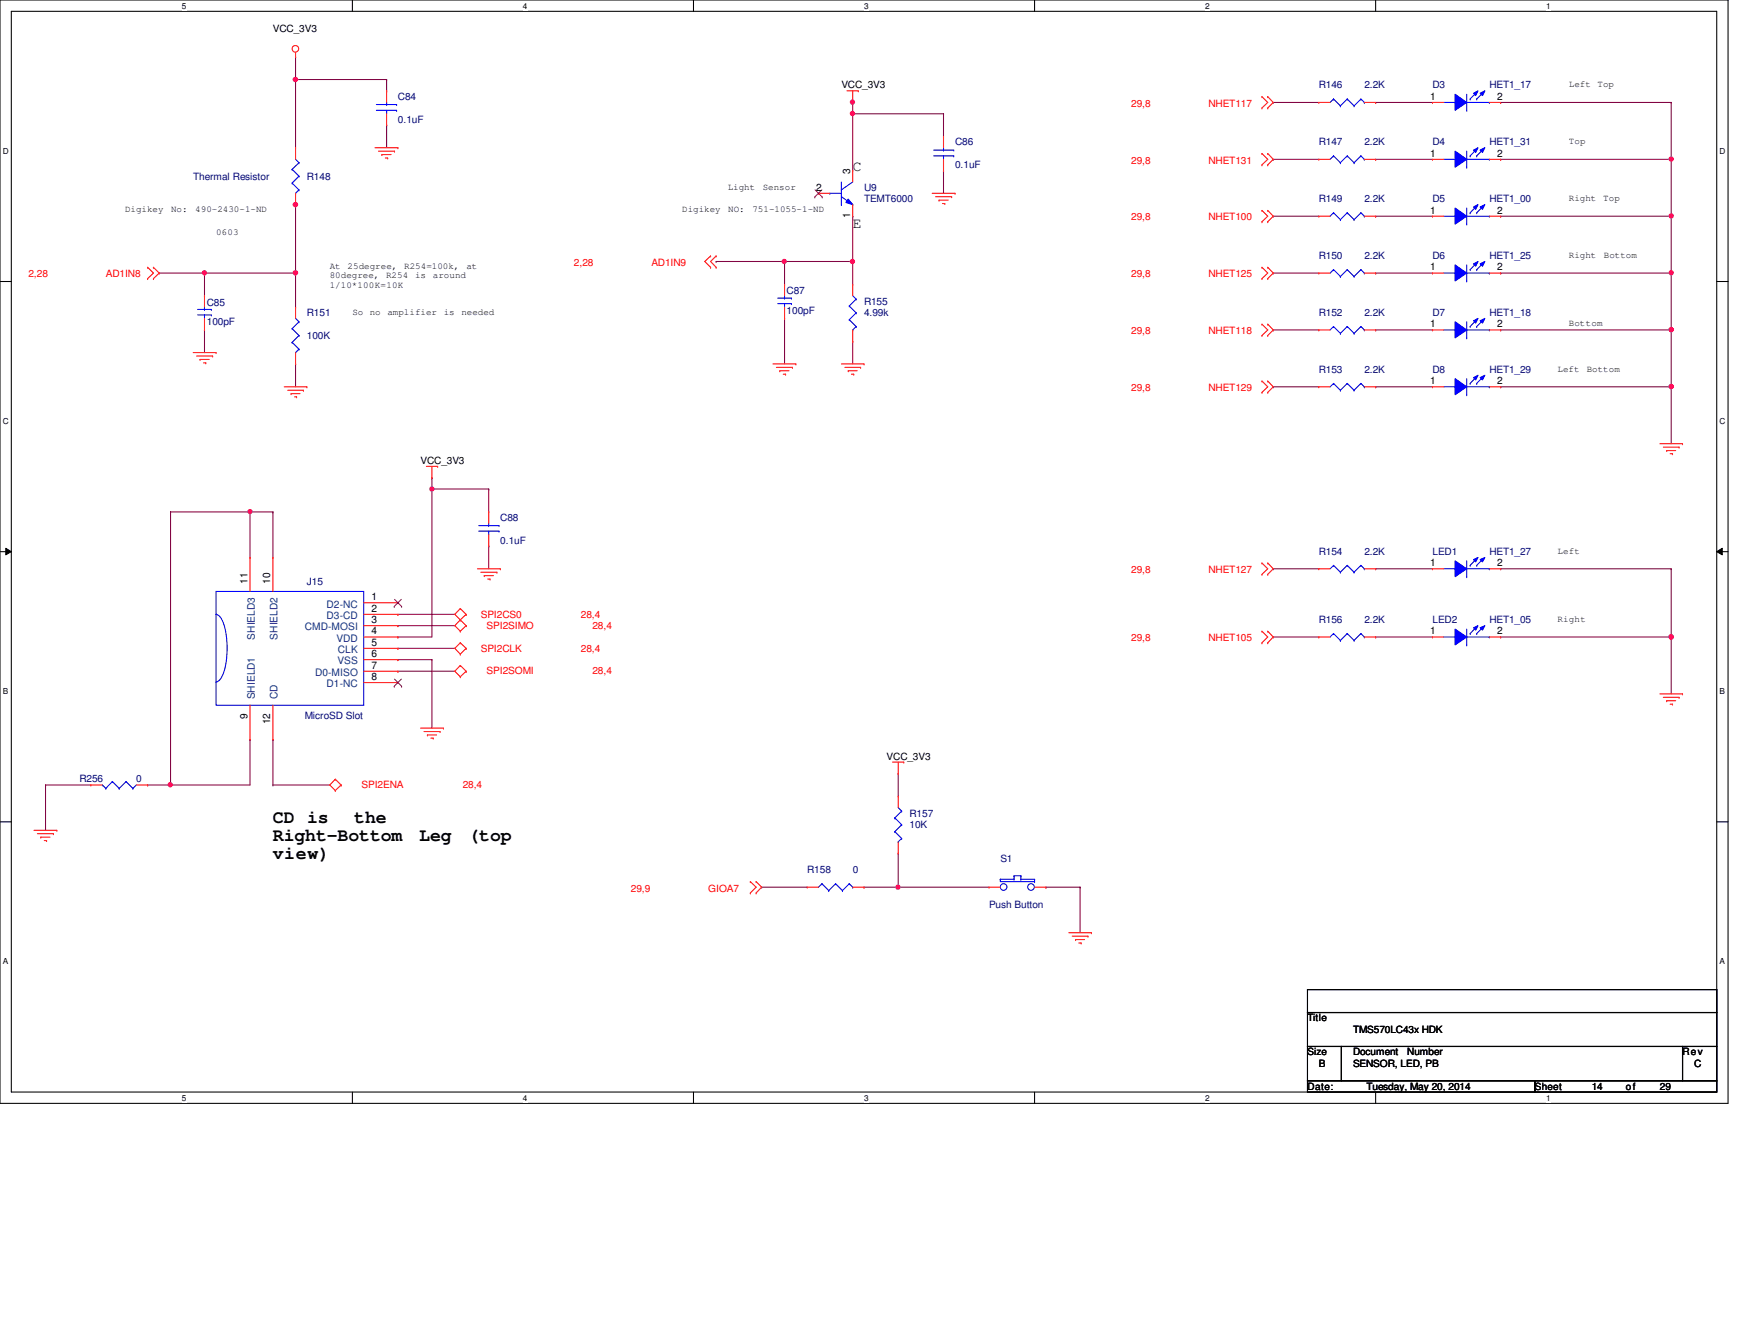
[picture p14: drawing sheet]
<svg xmlns="http://www.w3.org/2000/svg" width="279mm" height="216mm" viewBox="0 0 279 216" stroke-linecap="round" stroke-linejoin="round" font-family="sans-serif">
<defs><g id="words">
<g font-size="2.9">
<text x="43.9" y="132.2">CD is</text>
<text x="43.9" y="135.2">Right-Bottom</text>
<text x="57" y="132.2">the</text>
<text x="67.4" y="135.2">Leg</text>
<text x="75.4" y="135.2">(top</text>
<text x="43.9" y="138.1">view)</text>
</g>
<g font-size="2.4">
<text x="137.2" y="27.5">C</text>
<text x="137.2" y="36.7">E</text>
</g>
<g font-size="1.7">
<text x="230" y="16">1</text>
<text x="240.8" y="16">2</text>
<text x="136.7" y="28" transform="rotate(-90 136.7 28)">3</text>
<text x="230" y="25.2">1</text>
<text x="240.8" y="25.2">2</text>
<text x="131.3" y="30.6">2</text>
<text x="136.7" y="35.1" transform="rotate(-90 136.7 35.1)">1</text>
<text x="230" y="34.3">1</text>
<text x="240.8" y="34.3">2</text>
<text x="230" y="43.5">1</text>
<text x="240.8" y="43.5">2</text>
<text x="230" y="52.6">1</text>
<text x="240.8" y="52.6">2</text>
<text x="230" y="61.8">1</text>
<text x="240.8" y="61.8">2</text>
<text x="39.8" y="93.8" transform="rotate(-90 39.8 93.8)">11</text>
<text x="43.5" y="93.8" transform="rotate(-90 43.5 93.8)">10</text>
<text x="230" y="91">1</text>
<text x="240.8" y="91">2</text>
<text x="59.8" y="96.5">1</text>
<text x="59.8" y="98.3">2</text>
<text x="59.8" y="100.2">3</text>
<text x="59.8" y="102">4</text>
<text x="230" y="102">1</text>
<text x="240.8" y="102">2</text>
<text x="59.8" y="103.8">5</text>
<text x="59.8" y="105.6">6</text>
<text x="59.8" y="107.5">7</text>
<text x="59.8" y="109.3">8</text>
<text x="39.8" y="115.5" transform="rotate(-90 39.8 115.5)">9</text>
<text x="43.5" y="116.4" transform="rotate(-90 43.5 116.4)">12</text>
</g>
<g font-size="1.7" fill="#004080">
<text x="49" y="101.3">CMD-MOSI</text>
<text x="52.5" y="97.7">D2-NC</text>
<text x="52.5" y="99.5">D3-CD</text>
<text x="41" y="102.8" transform="rotate(-90 41 102.8)">SHIELD3</text>
<text x="44.7" y="102.8" transform="rotate(-90 44.7 102.8)">SHIELD2</text>
<text x="54.1" y="103.2">VDD</text>
<text x="54.3" y="106.8">VSS</text>
<text x="54.4" y="105">CLK</text>
<text x="41" y="112.4" transform="rotate(-90 41 112.4)">SHIELD1</text>
<text x="44.7" y="112.4" transform="rotate(-90 44.7 112.4)">CD</text>
<text x="50.7" y="108.7">D0-MISO</text>
<text x="52.5" y="110.5">D1-NC</text>
</g>
<g font-size="1.6">
<text x="43.9" y="5.1">VCC_3V3</text>
<text x="135.3" y="14.2">VCC_3V3</text>
<text x="67.6" y="74.6">VCC_3V3</text>
<text x="142.6" y="122.1">VCC_3V3</text>
<text x="210.3" y="164.2">Title</text>
<text x="217.6" y="166">TMS570LC43x HDK</text>
<text x="210.3" y="169.7">Size</text>
<text x="212.1" y="171.5">B</text>
<text x="217.6" y="169.7">Document</text>
<text x="217.6" y="171.5">SENSOR, LED, PB</text>
<text x="226.4" y="169.7">Number</text>
<text x="270.6" y="169.7">Rev</text>
<text x="272.5" y="171.5">C</text>
<text x="210.3" y="175.2">Date:</text>
<text x="219.8" y="175.2">Tuesday, May 20, 2014</text>
<text x="246.9" y="175.2">Sheet</text>
<text x="256" y="175.2">14</text>
<text x="261.5" y="175.2">of</text>
<text x="267" y="175.2">29</text>
</g>
<g font-size="1.6" fill="#000080">
<text x="64" y="16">C84</text>
<text x="212.1" y="14.2">R146</text>
<text x="219.5" y="14.2">2.2K</text>
<text x="230.4" y="14.2">D3</text>
<text x="239.6" y="14.2">HET1_17</text>
<text x="64" y="19.7">0.1uF</text>
<text x="153.6" y="23.4">C86</text>
<text x="212.1" y="23.4">R147</text>
<text x="219.5" y="23.4">2.2K</text>
<text x="230.4" y="23.4">D4</text>
<text x="239.6" y="23.4">HET1_31</text>
<text x="31.1" y="28.9">Thermal Resistor</text>
<text x="49.4" y="28.9">R148</text>
<text x="153.6" y="27.1">0.1uF</text>
<text x="139" y="30.7">U9</text>
<text x="139" y="32.5">TEMT6000</text>
<text x="212.1" y="32.5">R149</text>
<text x="219.5" y="32.5">2.2K</text>
<text x="230.4" y="32.5">D5</text>
<text x="239.6" y="32.5">HET1_00</text>
<text x="212.1" y="41.7">R150</text>
<text x="219.5" y="41.7">2.2K</text>
<text x="230.4" y="41.7">D6</text>
<text x="239.6" y="41.7">HET1_25</text>
<text x="126.5" y="47.3">C87</text>
<text x="33.3" y="49.1">C85</text>
<text x="33.3" y="52.3">100pF</text>
<text x="49.4" y="50.8">R151</text>
<text x="126.5" y="50.5">100pF</text>
<text x="139" y="49">R155</text>
<text x="139" y="50.8">4.99k</text>
<text x="212.1" y="50.8">R152</text>
<text x="219.5" y="50.8">2.2K</text>
<text x="230.4" y="50.8">D7</text>
<text x="239.6" y="50.8">HET1_18</text>
<text x="49.4" y="54.5">100K</text>
<text x="212.1" y="59.9">R153</text>
<text x="219.5" y="59.9">2.2K</text>
<text x="230.4" y="59.9">D8</text>
<text x="239.6" y="59.9">HET1_29</text>
<text x="80.5" y="83.7">C88</text>
<text x="80.5" y="87.4">0.1uF</text>
<text x="212.1" y="89.2">R154</text>
<text x="219.5" y="89.2">2.2K</text>
<text x="230.4" y="89.2">LED1</text>
<text x="239.6" y="89.2">HET1_27</text>
<text x="49.4" y="94">J15</text>
<text x="212.1" y="100.2">R156</text>
<text x="219.5" y="100.2">2.2K</text>
<text x="230.4" y="100.2">LED2</text>
<text x="239.6" y="100.2">HET1_05</text>
<text x="49" y="115.5">MicroSD Slot</text>
<text x="12.8" y="125.8">R256</text>
<text x="21.9" y="125.8">0</text>
<text x="146.3" y="131.3">R157</text>
<text x="146.3" y="133.1">10K</text>
<text x="129.8" y="140.4">R158</text>
<text x="137.2" y="140.4">0</text>
<text x="160.9" y="138.6">S1</text>
<text x="159.1" y="145.9">Push Button</text>
</g>
<g font-size="1.6" fill="#f00">
<text x="181.9" y="17.1">29,8</text>
<text x="194.4" y="17.1">NHET117</text>
<text x="181.9" y="26.3">29,8</text>
<text x="194.4" y="26.3">NHET131</text>
<text x="181.9" y="35.4">29,8</text>
<text x="194.4" y="35.4">NHET100</text>
<text x="4.6" y="44.6">2,28</text>
<text x="17" y="44.6">AD1IN8</text>
<text x="92.3" y="42.8">2,28</text>
<text x="104.8" y="42.8">AD1IN9</text>
<text x="181.9" y="44.6">29,8</text>
<text x="194.4" y="44.6">NHET125</text>
<text x="181.9" y="53.7">29,8</text>
<text x="194.4" y="53.7">NHET118</text>
<text x="181.9" y="62.9">29,8</text>
<text x="194.4" y="62.9">NHET129</text>
<text x="181.9" y="92.2">29,8</text>
<text x="194.4" y="92.2">NHET127</text>
<text x="77.3" y="99.3">SPI2CS0</text>
<text x="78.3" y="101.1">SPI2SIMO</text>
<text x="93.4" y="99.3">28,4</text>
<text x="95.3" y="101.1">28,4</text>
<text x="77.3" y="104.8">SPI2CLK</text>
<text x="93.4" y="104.8">28,4</text>
<text x="181.9" y="103.1">29,8</text>
<text x="194.4" y="103.1">NHET105</text>
<text x="78.3" y="108.4">SPI2SOMI</text>
<text x="95.3" y="108.4">28,4</text>
<text x="58.2" y="126.7">SPI2ENA</text>
<text x="74.4" y="126.7">28,4</text>
<text x="101.5" y="143.3">29,9</text>
<text x="113.9" y="143.3">GIOA7</text>
</g>
<g font-size="1.5">
<text x="252.3" y="14">Left</text>
<text x="257" y="14">Top</text>
<text x="252.3" y="23.2">Top</text>
<text x="20.1" y="34.1">Digikey</text>
<text x="27.5" y="34.1">No:</text>
<text x="31.4" y="34.1">490-2430-1-ND</text>
<text x="109.7" y="34.1">Digikey</text>
<text x="117.1" y="30.5">Light</text>
<text x="117.1" y="34.1">NO:</text>
<text x="121" y="34.1">751-1055-1-ND</text>
<text x="122.7" y="30.5">Sensor</text>
<text x="252.3" y="32.3">Right</text>
<text x="257.9" y="32.3">Top</text>
<text x="34.8" y="37.8">0603</text>
<text x="252.3" y="41.4">Right</text>
<text x="258" y="41.4">Bottom</text>
<text x="53" y="43.3">At</text>
<text x="53" y="44.7">80degree,</text>
<text x="53" y="46.2">1/10*100K=10K</text>
<text x="55.9" y="43.3">25degree,</text>
<text x="62.1" y="44.7">R254</text>
<text x="65" y="43.3">R254=100k,</text>
<text x="66.8" y="44.7">is</text>
<text x="69.6" y="44.7">around</text>
<text x="75" y="43.3">at</text>
<text x="56.7" y="50.6">So no</text>
<text x="62.3" y="50.6">amplifier</text>
<text x="71.4" y="50.6">is</text>
<text x="74.2" y="50.6">needed</text>
<text x="252.3" y="52.4">Bottom</text>
<text x="250.5" y="59.7">Left</text>
<text x="255.2" y="59.7">Bottom</text>
<text x="250.5" y="89">Left</text>
<text x="250.5" y="100">Right</text>
</g>
<g font-size="1.3">
<text x="29.3" y="1.4">5</text>
<text x="84.1" y="1.4">4</text>
<text x="139" y="1.4">3</text>
<text x="193.8" y="1.4">2</text>
<text x="248.7" y="1.4">1</text>
<text x=".5" y="24.7">D</text>
<text x="276.6" y="24.7">D</text>
<text x=".5" y="68.2">C</text>
<text x="276.6" y="68.2">C</text>
<text x=".5" y="111.6">B</text>
<text x="276.6" y="111.6">B</text>
<text x=".5" y="155">A</text>
<text x="276.6" y="155">A</text>
<text x="29.3" y="177">5</text>
<text x="84.1" y="177">4</text>
<text x="139" y="177">3</text>
<text x="193.8" y="177">2</text>
<text x="248.7" y="177">1</text>
</g>
</g></defs>
<path d="M0 0h278v177.4h-278zM1.8 1.8h274.3v173.8h-274.3z" fill="none" stroke="#000" stroke-width=".17"/>
<g fill="#fff">
<path d="M29.3 .2h.7v1.5h-.7z"/>
<path d="M29.3 175.8h.7v1.4h-.7z"/>
</g>
<path d="M56.7 0v1.8M56.7 175.6v1.8" fill="none" stroke="#000" stroke-width=".17"/>
<g fill="#fff">
<path d="M84.1 .2h.7v1.5h-.7z"/>
<path d="M84.1 175.8h.7v1.4h-.7z"/>
</g>
<path d="M111.5 0v1.8M111.5 175.6v1.8" fill="none" stroke="#000" stroke-width=".17"/>
<g fill="#fff">
<path d="M139 .2h.7v1.5h-.7z"/>
<path d="M139 175.8h.7v1.4h-.7z"/>
</g>
<path d="M166.4 0v1.8M166.4 175.6v1.8" fill="none" stroke="#000" stroke-width=".17"/>
<g fill="#fff">
<path d="M193.8 .2h.8v1.5h-.8z"/>
<path d="M193.8 175.8h.8v1.4h-.8z"/>
</g>
<path d="M221.3 0v1.8M221.3 175.6v1.8" fill="none" stroke="#000" stroke-width=".17"/>
<g fill="#fff">
<path d="M248.7 .2h.7v1.5h-.7z"/>
<path d="M248.7 175.8h.7v1.4h-.7z"/>
<path d="M.5 23.5h.9v1.5h-.9z"/>
<path d="M276.6 23.5h.9v1.5h-.9z"/>
<path d="M.5 67h.9v1.5h-.9z"/>
<path d="M276.6 67h.9v1.5h-.9z"/>
</g>
<path d="M0 45.3h1.8M276.1 45.3h1.9" fill="none" stroke="#000" stroke-width=".17"/>
<g fill="#fff">
<path d="M.5 110.4h.8v1.5h-.8z"/>
<path d="M276.6 110.4h.9v1.5h-.9z"/>
</g>
<path d="M0 88.7h1.8M276.1 88.7h1.9" fill="none" stroke="#000" stroke-width=".17"/>
<path d="M.9 88.1l.9 .6-.9 .5zM276.1 88.7l.9-.6v1.1z" fill="#000"/>
<path d="M.9 88.1l.9 .6-.9 .5zM276.1 88.7l.9-.6v1.1z" fill="none" stroke="#000" stroke-width=".16"/>
<g fill="#fff">
<path d="M.5 153.8h.8v1.5h-.8z"/>
<path d="M276.6 153.8h.8v1.5h-.8z"/>
</g>
<path d="M0 132.1h1.8M276.1 132.1h1.9" fill="none" stroke="#000" stroke-width=".17"/>
<path d="M241.4 34.8h.1M241.4 34.8h27.4M241.4 53h.1M241.4 43.9h.1M241.4 53h27.4M241.4 43.9h27.4M268.8 53h.1M268.8 53v9.2h-27.4M241.4 62.2h.1" fill="none" stroke="#800040" stroke-width=".17"/>
<circle cx="268.8" cy="62.1" r=".34" fill="#f0f"/>
<circle cx="268.8" cy="62.1" r=".34" fill="none" stroke="#f0f" stroke-width=".17"/>
<circle cx="268.8" cy="53" r=".34" fill="#f0f"/>
<circle cx="268.8" cy="53" r=".34" fill="none" stroke="#f0f" stroke-width=".17"/>
<path d="M241.4 25.6h.1M241.4 25.6h27.4M268.8 43.9h.1M268.8 43.9v9.1" fill="none" stroke="#800040" stroke-width=".17"/>
<circle cx="268.8" cy="53" r=".34" fill="#f0f"/>
<circle cx="268.8" cy="53" r=".34" fill="none" stroke="#f0f" stroke-width=".17"/>
<circle cx="268.8" cy="43.9" r=".34" fill="#f0f"/>
<circle cx="268.8" cy="43.9" r=".34" fill="none" stroke="#f0f" stroke-width=".17"/>
<path d="M241.4 16.5h.1M241.4 16.5h27.4M268.8 25.6h.1M268.8 25.6v9.2" fill="none" stroke="#800040" stroke-width=".17"/>
<circle cx="268.8" cy="25.6" r=".34" fill="#f0f"/>
<circle cx="268.8" cy="25.6" r=".34" fill="none" stroke="#f0f" stroke-width=".17"/>
<g fill="none" stroke="#800040" stroke-width=".17">
<path d="M204.8 16.5h.1M204.8 16.5h7.3M268.8 16.5h.1M268.8 16.5v9.1M204.8 25.6h.1M204.8 34.8h.1M204.8 25.6h7.3M204.8 34.8h7.3M32.9 43.9h.1M32.9 43.9h14.6M115.2 42h.1M115.2 42h22"/>
<path d="M126.2 51.2h.1M126.2 42h.1M126.2 51.2v7.3M137.2 42h.1M137.2 54.9h.1M137.2 42v3.7M137.2 54.9v3.6M204.8 53h.1M204.8 43.9h.1M204.8 53h7.3M204.8 43.9h7.3M204.8 62.2h.1"/>
<path d="M204.8 62.2h7.3M144.5 137.2h.1M144.5 137.2v5.4M122.5 142.6h.1M122.5 142.6h7.3M173.7 142.6h.1M173.7 142.6v7.3"/>
</g>
<circle cx="137.1" cy="42" r=".34" fill="#f0f"/>
<circle cx="137.1" cy="42" r=".34" fill="none" stroke="#f0f" stroke-width=".17"/>
<circle cx="126.1" cy="42" r=".34" fill="#f0f"/>
<circle cx="126.1" cy="42" r=".34" fill="none" stroke="#f0f" stroke-width=".17"/>
<path d="M137.2 18.3h.1M137.2 18.3v9.1M32.9 53h.1M32.9 43.9h.1M32.9 43.9v3.6M32.9 53v3.7M126.2 42h.1M126.2 42v3.7" fill="none" stroke="#800040" stroke-width=".17"/>
<circle cx="32.9" cy="43.9" r=".34" fill="#f0f"/>
<circle cx="32.9" cy="43.9" r=".34" fill="none" stroke="#f0f" stroke-width=".17"/>
<path d="M47.5 9.1h.1M47.5 12.8h.1M47.5 9.1v3.7M47.5 12.8h14.7" fill="none" stroke="#800040" stroke-width=".17"/>
<circle cx="47.5" cy="12.8" r=".36" fill="#f0f"/>
<circle cx="47.5" cy="12.8" r=".36" fill="none" stroke="#f0f" stroke-width=".17"/>
<path d="M137.2 18.3h.1M137.2 18.3h14.6" fill="none" stroke="#800040" stroke-width=".17"/>
<circle cx="137.1" cy="18.2" r=".34" fill="#f0f"/>
<circle cx="137.1" cy="18.2" r=".34" fill="none" stroke="#f0f" stroke-width=".17"/>
<path d="M47.5 58.5h.1M47.5 58.5v3.7M268.8 62.2h.1M268.8 62.2v9.1M144.5 124.3h.1M144.5 124.3v3.7M139 142.6h.1M139 142.6h5.5" fill="none" stroke="#800040" stroke-width=".17"/>
<circle cx="268.8" cy="62.1" r=".34" fill="#f0f"/>
<circle cx="268.8" cy="62.1" r=".34" fill="none" stroke="#f0f" stroke-width=".17"/>
<path d="M144.5 142.6h.1M144.5 142.6h14.6M168.2 142.6h.1M168.2 142.6h5.5" fill="none" stroke="#800040" stroke-width=".17"/>
<circle cx="144.4" cy="142.6" r=".34" fill="#f0f"/>
<circle cx="144.4" cy="142.6" r=".34" fill="none" stroke="#f0f" stroke-width=".17"/>
<g fill="none" stroke="#800040" stroke-width=".17">
<path d="M62.2 12.8h.1M62.2 12.8v1.8M151.8 18.3h.1M151.8 18.3v3.6M221.3 16.5h.1M221.3 16.5h9.1M62.2 20.1h.1M62.2 20.1v3.6M151.8 27.4h.1M151.8 27.4v3.7M221.3 34.8h.1M221.3 25.6h.1"/>
<path d="M221.3 34.8h9.1M221.3 25.6h9.1M268.8 34.8h.1M268.8 34.8v9.1M221.3 53h.1M221.3 43.9h.1M221.3 53h9.1M221.3 43.9h9.1M221.3 62.2h.1M221.3 62.2h9.1"/>
</g>
<circle cx="268.8" cy="34.7" r=".34" fill="#f0f"/>
<circle cx="268.8" cy="34.7" r=".34" fill="none" stroke="#f0f" stroke-width=".17"/>
<path d="M47.5 12.8h.1M47.5 12.8v10.9M47.5 43.9h.1M47.5 43.9v5.5" fill="none" stroke="#800040" stroke-width=".17"/>
<circle cx="47.5" cy="43.9" r=".36" fill="#f0f"/>
<circle cx="47.5" cy="43.9" r=".36" fill="none" stroke="#f0f" stroke-width=".17"/>
<path d="M47.5 32.9h.1M47.5 32.9v11M25.6 43.9h.1M25.6 43.9h7.3" fill="none" stroke="#800040" stroke-width=".17"/>
<circle cx="47.5" cy="32.9" r=".36" fill="#f0f"/>
<circle cx="47.5" cy="32.9" r=".36" fill="none" stroke="#f0f" stroke-width=".17"/>
<path d="M137.2 16.5h.1M137.2 16.5v1.8M137.2 34.8h.1M137.2 34.8v7.2" fill="none" stroke="#800040" stroke-width=".17"/>
<circle cx="137.1" cy="16.4" r=".34" fill="#f0f"/>
<circle cx="137.1" cy="16.4" r=".34" fill="none" stroke="#f0f" stroke-width=".17"/>
<g fill="none" stroke="#800040" stroke-width=".17">
<path d="M27.4 82.3h.1M27.4 82.3v43.9M40.2 82.3h.1M40.2 82.3h3.7M43.9 82.3h.1M43.9 82.3v7.3M40.2 118.9h.1M40.2 118.9v7.3h-12.8M43.9 118.9h.1M43.9 118.9v7.3M7.3 126.2h.1M7.3 126.2v7.3"/>
<path d="M7.3 126.2h7.3M27.4 126.2h.1"/>
</g>
<circle cx="27.4" cy="126.1" r=".34" fill="#f0f"/>
<circle cx="27.4" cy="126.1" r=".34" fill="none" stroke="#f0f" stroke-width=".17"/>
<path d="M40.2 82.3h.1M40.2 82.3v7.3" fill="none" stroke="#800040" stroke-width=".17"/>
<circle cx="40.2" cy="82.2" r=".34" fill="#f0f"/>
<circle cx="40.2" cy="82.2" r=".34" fill="none" stroke="#f0f" stroke-width=".17"/>
<g fill="none" stroke="#800040" stroke-width=".17">
<path d="M69.5 78.6h.1M69.5 78.6v23.8h-5.5M27.4 82.3h.1M27.4 82.3h12.8M64 98.8h.1M64 98.8h9.2M64 100.6h.1M64 104.2h.1M64 107.9h.1M64 106h.1M64 102.4h.1M64 100.6h9.2"/>
<path d="M64 104.2h9.2M64 107.9h9.2M64 106h5.5M69.5 106h.1M69.5 106v11.1"/>
</g>
<circle cx="69.5" cy="78.6" r=".34" fill="#f0f"/>
<circle cx="69.5" cy="78.6" r=".34" fill="none" stroke="#f0f" stroke-width=".17"/>
<g fill="none" stroke="#800040" stroke-width=".17">
<path d="M69.5 78.6h.1M69.5 76.8h.1M69.5 78.6h9.1M69.5 76.8v1.8M78.6 78.6h.1M78.6 78.6v3.7M78.6 87.8h.1M78.6 87.8v3.6M204.8 91.4h.1M204.8 91.4h7.3M221.3 91.4h.1M221.3 91.4h9.1"/>
<path d="M241.4 91.4h.1M241.4 91.4h27.4M268.8 91.4h.1M268.8 91.4v11h-27.4M241.4 102.4h.1M23.7 126.2h.1M23.7 126.2h3.7M43.9 126.2h.1M43.9 126.2h9.1"/>
</g>
<circle cx="268.8" cy="102.4" r=".35" fill="#f0f"/>
<circle cx="268.8" cy="102.4" r=".35" fill="none" stroke="#f0f" stroke-width=".17"/>
<path d="M204.8 102.4h.1M204.8 102.4h7.3M268.8 102.4h.1M268.8 102.4v9.1" fill="none" stroke="#800040" stroke-width=".17"/>
<circle cx="268.8" cy="102.4" r=".35" fill="#f0f"/>
<circle cx="268.8" cy="102.4" r=".35" fill="none" stroke="#f0f" stroke-width=".17"/>
<path d="M221.3 102.4h.1M221.3 102.4h9.1" fill="none" stroke="#800040" stroke-width=".17"/>
<g fill="none" stroke="#f00" stroke-width=".17">
<path d="M47.5 9.1h.1M47.5 8.4v.7M136.2 14.6h1.8M137.2 16.5h.1M137.2 14.6v1.9M138 14.6h.1M203 15.5h.1M203 17.4h.1M203 15.5l.9 1-.9 .9M203.9 15.5h.1M203.9 17.4h.1M203.9 15.5l.9 1-.9 .9"/>
<path d="M60.3 23.7h3.7M60.9 24.3h2.6M61.4 24.8h.1M61.4 24.8h1.5M62 25.4h.4M62.4 25.4h.1M63.5 24.3h.1M64 23.7h.1M149.9 31.1h3.7M150.5 31.6h2.6M151 32.2h.1M151 32.2h1.5"/>
<path d="M151.6 32.7h.4M152 32.7h.1M153.1 31.6h.1M153.6 31.1h.1M203 24.7h.1M203 26.5h.1M203 33.8h.1M203 35.6h.1M203 24.7l.9 .9-.9 .9M203 33.8l.9 1-.9 .8M203.9 24.7h.1M203.9 26.5h.1"/>
<path d="M203.9 33.8h.1M203.9 35.6h.1M203.9 24.7l.9 .9-.9 .9M203.9 33.8l.9 1-.9 .8M23.7 43h.1M23.7 44.8h.1M23.7 43l1 .9-1 .9M24.7 43h.1M24.7 44.8h.1M24.7 43l.9 .9-.9 .9M31.1 56.7h3.7M31.6 57.2h2.6"/>
<path d="M32.2 57.8h.1M32.2 57.8h1.5M32.7 58.3h.4M33.1 58.3h.1M34.2 57.2h.1M34.8 56.7h.1M114.3 41.1h.1M114.3 43h.1M114.3 41.1l-.9 .9 .9 1M115.2 41.1h.1M115.2 43h.1M115.2 41.1l-.9 .9 .9 1"/>
<path d="M124.3 58.5h3.7M124.9 59.1h2.6M125.4 59.6h.1M125.4 59.6h1.5M127.5 59.1h.1M128 58.5h.1M135.3 58.5h3.7M135.9 59.1h2.5M136.4 59.6h.1M136.4 59.6h1.5M138.4 59.1h.1M139 58.5h.1"/>
<path d="M203 52.1h.1M203 53.9h.1M203 43h.1M203 44.8h.1M203 52.1l.9 .9-.9 .9M203 43l.9 .9-.9 .9M203.9 52.1h.1M203.9 53.9h.1M203.9 43h.1M203.9 44.8h.1M203.9 52.1l.9 .9-.9 .9M203.9 43l.9 .9-.9 .9"/>
<path d="M45.7 62.2h3.7M46.3 62.7h2.5M46.8 63.3h.1M46.8 63.3h1.5M47.4 63.8h.3M47.7 63.8h.1M48.8 62.7h.1M49.4 62.2h.1M68.6 75h1.8M69.5 76.8h.1M69.5 75v1.8M70.4 75h.1"/>
<path d="M126 60.2h.4M126.4 60.2h.1M136.9 60.2h.4M137.3 60.2h.1M203 61.3h.1M203 63.1h.1M203 61.3l.9 .9-.9 .9M203.9 61.3h.1M203.9 63.1h.1M203.9 61.3l.9 .9-.9 .9M267 71.3h3.6M267.5 71.9h2.6"/>
<path d="M268.1 72.4h.1M268.1 72.4h1.4M268.6 72.9h.4M269 72.9h.1M270.1 71.9h.1M270.6 71.3h.1M74 99.7h.1M74 97.8h.1M74 99.7l-.8 .9 .8 .9M74 97.8l-.8 1 1.8 1.8M74 97.8l1 1M75 98.8h.1"/>
<path d="M75 98.8l-1 .9M76.8 91.4h3.7M77.3 92h2.6M77.9 92.5h.1M77.9 92.5h1.5M78.4 93.1h.4M78.8 93.1h.1M79.9 92h.1M80.5 91.4h.1M203 90.5h.1M203 92.3h.1M203 90.5l.9 .9-.9 .9"/>
<path d="M203.9 90.5h.1M203.9 92.3h.1M203.9 90.5l.9 .9-.9 .9M67.6 117.1h3.7M68.2 117.6h2.6M68.7 118.2h.1M68.7 118.2h1.5M69.3 118.7h.4M69.7 118.7h.1M70.8 117.6h.1M71.3 117.1h.1M74 101.5h.1"/>
<path d="M74 107h.1M74 108.8h.1M74 103.3h.1M74 105.2h.1M74 107l-.8 .9 .8 .9M74 107l1 .9M74 103.3l-.8 .9 .8 1M74 103.3l1 .9M75 100.6h.1M75 107.9h.1M75 104.2h.1M75 100.6l-1 .9"/>
<path d="M75 107.9l-1 .9M75 104.2l-1 1M203 101.5h.1M203 103.3h.1M203 101.5l.9 .9-.9 .9M203.9 101.5h.1M203.9 103.3h.1M203.9 101.5l.9 .9-.9 .9M267 111.5h3.6M267.5 112.1h2.6M268.1 112.6h.1M268.1 112.6h1.4"/>
<path d="M268.6 113.2h.4M269 113.2h.1M270.1 112.1h.1M270.6 111.5h.1M5.5 133.5h3.6M6 134h2.6M6.6 134.6h.1M6.6 134.6h1.4M7.1 135.1h.4M7.5 135.1h.1M8.6 134h.1M9.1 133.5h.1"/>
<path d="M53.9 125.3h.1M53.9 127.1h.1M53.9 125.3l-.9 .9 .9 .9M53.9 125.3l1 .9M54.9 126.2h.1M54.9 126.2l-1 .9M143.6 122.5h1.8M144.5 124.3h.1M144.5 122.5v1.8M145.4 122.5h.1M120.7 141.7h.1M120.7 143.6h.1"/>
<path d="M120.7 141.7l.9 .9-.9 1M121.6 141.7h.1M121.6 143.6h.1M121.6 141.7l.9 .9-.9 1M171.9 149.9h3.7M172.5 150.5h2.5M173 151h.1M173 151h1.5M173.5 151.6h.4M173.9 151.6h.1M175 150.5h.1M175.6 149.9h.1"/>
<circle cx="47.5" cy="7.8" r=".54"/>
</g>
<path d="M210.3 159.1h65.8v3.7h-65.8zM210.3 162.8h65.8v5.4h-65.8zM210.3 168.2h5.5v5.5h-5.5zM210.3 173.7h36.6v1.9h-36.6zM215.8 168.2h54.8v5.5h-54.8zM246.9 173.7h29.2v1.9h-29.2zM270.6 168.2h5.5v5.5h-5.5z" fill="none" stroke="#000" stroke-width=".17"/>
<path d="M232.2 91.4h1.9M234.1 91.4h.1M235.9 92.7h.1M235.9 90.2v2.5M235.9 91.4h3.7M239.6 91.4h.1" fill="none" stroke="#00f" stroke-width=".17"/>
<path d="M234.1 90.2l1.8 1.2-1.8 1.3z" fill-rule="evenodd" fill="#00f"/>
<path d="M234.1 90.2l1.8 1.2-1.8 1.3z" fill="none" stroke="#00f" stroke-width=".17"/>
<path d="M238.1 90l.7-.4-.3 .7z" fill-rule="evenodd" fill="#00f"/>
<path d="M238.1 90l.7-.4-.3 .7z" fill="none" stroke="#00f" stroke-width=".17"/>
<path d="M237 90l.7-.4-.3 .7z" fill-rule="evenodd" fill="#00f"/>
<g fill="none" stroke="#00f" stroke-width=".17">
<path d="M31.8 50.6h2.2M31.8 49.7h2.2M32.9 49.7h.1M32.9 50.6h.1M32.9 49.4v.3M32.9 50.6v.6M34 50.6h.1M34 49.7h.1M236.5 90.9h.1M237 90l.7-.4-.3 .7zM237.5 90.9h.1M237.5 89.8l-1 1.1"/>
<path d="M238.6 89.8l-1.1 1.1M232.2 102.4h1.9M234.1 102.4h.1M235.9 103.7h.1M235.9 101.1v2.6M235.9 102.4h3.7M239.6 102.4h.1"/>
</g>
<path d="M32.9 47.5h.1M32.9 53h.1M32.9 47.5v1.9M32.9 51.2v1.8M230.4 91.4h.1M230.4 91.4h1.8M239.6 91.4h1.8M241.4 91.4h.1" fill="none" stroke="#f00" stroke-width=".17"/>
<path d="M234.1 101.1l1.8 1.3-1.8 1.3z" fill-rule="evenodd" fill="#00f"/>
<path d="M234.1 101.1l1.8 1.3-1.8 1.3z" fill="none" stroke="#00f" stroke-width=".17"/>
<path d="M238.1 100.9l.7-.3-.3 .7z" fill-rule="evenodd" fill="#00f"/>
<path d="M238.1 100.9l.7-.3-.3 .7z" fill="none" stroke="#00f" stroke-width=".17"/>
<path d="M237 100.9l.7-.3-.3 .7z" fill-rule="evenodd" fill="#00f"/>
<g fill="none" stroke="#00f" stroke-width=".17">
<path d="M214.5 15.9h.1M214.5 15.9l-.5 .6M214.5 15.9l1.1 1.1M215.6 17h.1M216.7 15.9h.1M216.7 15.9l-1.1 1.1M216.7 15.9l1.1 1.1M217.8 17h.1M218.9 15.9h.1M218.9 15.9l-1.1 1.1M218.9 15.9l.6 .6M219.5 16.5h.1"/>
<path d="M133.5 31.1h.1M133.5 31.1h1.8M135.3 30.5h.1M135.3 32.9h.1M135.3 31.6l1.9 1.3M135.3 29.3v3.6M137.2 32.9h.1M137.2 29.3l-1.9 1.2M125.1 48.8h2.2M125.1 47.9h2.2M126.2 47.9h.1M126.2 48.8h.1"/>
<path d="M126.2 47.5v.4M126.2 48.8v.6M127.3 48.8h.1M127.3 47.9h.1M214.5 61.6h.1M214.5 61.6l-.5 .6M214.5 61.6l1.1 1.1M215.6 62.7h.1M216.7 61.6h.1M216.7 61.6l-1.1 1.1M216.7 61.6l1.1 1.1M217.8 62.7h.1"/>
<path d="M218.9 61.6h.1M218.9 61.6l-1.1 1.1M218.9 61.6l.6 .6M219.5 62.2h.1M77 85.4h3.3M77 84.5h3.3M78.6 84.5h.1M78.6 85.4h.1M78.6 84.1v.4M78.6 85.4v.5M80.3 85.4h.1M80.3 84.5h.1"/>
<path d="M236.5 101.9h.1M237 100.9l.7-.3-.3 .7zM237.5 101.9h.1M237.5 100.8l-1 1.1M238.6 100.8l-1.1 1.1M16.5 126.2h.1M16.5 126.2l.5 .5M17 126.7h.1M18.1 125.6h.1M18.1 125.6l1.1 1.1M18.1 125.6l-1.1 1.1M19.2 126.7h.1"/>
<path d="M20.3 125.6h.1M20.3 125.6l1.1 1.1M20.3 125.6l-1.1 1.1M21.4 126.7h.1M21.9 126.2l-.5 .5"/>
</g>
<g fill="none" stroke="#f00" stroke-width=".17">
<path d="M212.1 16.5h.1M212.1 16.5h1.9M219.5 16.5h1.8M221.3 16.5h.1M126.2 45.7h.1M126.2 51.2h.1M126.2 45.7v1.8M126.2 49.4v1.8M212.1 62.2h.1M212.1 62.2h1.9M219.5 62.2h1.8M221.3 62.2h.1"/>
<path d="M78.6 82.3h.1M78.6 87.8h.1M78.6 82.3v1.8M78.6 85.9v1.9M230.4 102.4h.1M230.4 102.4h1.8M239.6 102.4h1.8M241.4 102.4h.1M14.6 126.2h.1M14.6 126.2h1.9M21.9 126.2h1.8M23.7 126.2h.1"/>
</g>
<path d="M136.4 32l.8 .9-1.1-.3z" fill="#00f"/>
<g fill="none" stroke="#00f" stroke-width=".17">
<path d="M47 27.2h.1M47 29.4h.1M47 27.2l1.1 1.1M47 29.4l1.1 1.1M47.5 31.1h.1M47.5 25.6l.6 .6M48.1 26.2h.1M48.1 28.3h.1M48.1 30.5h.1M48.1 26.2l-1.1 1M48.1 28.3l-1.1 1.1M48.1 30.5l-.6 .6"/>
<path d="M136.4 32l.8 .9-1.1-.3zM150.2 25.1h3.2M150.2 24.1h3.2M151.8 24.1h.1M151.8 25.1h.1M151.8 23.7v.4M151.8 25.1v.5M153.4 25.1h.1M153.4 24.1h.1M232.2 25.6h1.9M234.1 25.6h.1M235.9 26.9h.1"/>
<path d="M235.9 24.3v2.6M235.9 25.6h3.7M239.6 25.6h.1M132.2 142.1h.1M132.2 142.1l-.5 .5M132.2 142.1l1.1 1.1M133.3 143.2h.1M134.4 142.1h.1M134.4 142.1l-1.1 1.1M134.4 142.1l1.1 1.1M135.5 143.2h.1M136.6 142.1h.1"/>
<path d="M136.6 142.1l-1.1 1.1M136.6 142.1l.6 .5M137.2 142.6h.1M160.9 141.4h.1M160.9 141.4v.3h5.5M160.9 141.4h2.2M163.1 140.8h.1M163.1 141.4h.1M163.1 140.8h1.1M163.1 140.8v.6M164.2 141.4h.1M164.2 140.8h.1"/>
<path d="M164.2 141.4h2.2M164.2 140.8v.6M166.4 141.7h.1M166.4 141.4h.1M166.4 141.4v.3"/>
<circle cx="161.4" cy="142.6" r=".54"/>
<circle cx="165.8" cy="142.6" r=".54"/>
</g>
<g fill="none" stroke="#f00" stroke-width=".17">
<path d="M47.5 23.7h.1M47.5 32.9h.1M47.5 23.7v1.9M47.5 31.1v1.8M131.7 31.1h.1M131.7 31.1h1.8M137.2 27.4h.1M137.2 34.8h.1M137.2 27.4v1.9M137.2 32.9v1.9M151.8 21.9h.1M151.8 27.4h.1"/>
<path d="M151.8 21.9v1.8M151.8 25.6v1.8M129.8 142.6h.1M129.8 142.6h1.9M137.2 142.6h1.8M139 142.6h.1M159.1 142.6h.1M159.1 142.6h1.8M166.4 142.6h1.8M168.2 142.6h.1"/>
</g>
<path d="M131.1 31.7h.1M131.1 30.5l1.1 1.2M132.2 30.5l-1.1 1.2M132.2 31.7h.1" fill="none" stroke="#804000" stroke-width=".16"/>
<path d="M234.1 24.3l1.8 1.3-1.8 1.3z" fill-rule="evenodd" fill="#00f"/>
<path d="M234.1 24.3l1.8 1.3-1.8 1.3z" fill="none" stroke="#00f" stroke-width=".17"/>
<path d="M238.1 24.1l.7-.4-.3 .8z" fill-rule="evenodd" fill="#00f"/>
<path d="M238.1 24.1l.7-.4-.3 .8z" fill="none" stroke="#00f" stroke-width=".17"/>
<path d="M237 24.1l.7-.4-.3 .8z" fill-rule="evenodd" fill="#00f"/>
<path d="M232.2 16.5h1.9M234.1 16.5h.1M235.9 17.7h.1M235.9 15.2v2.5M235.9 16.5h3.7M239.6 16.5h.1M236.5 25.1h.1M237 24.1l.7-.4-.3 .8zM237.5 25.1h.1M237.5 24l-1 1.1M238.6 24l-1.1 1.1" fill="none" stroke="#00f" stroke-width=".17"/>
<path d="M230.4 25.6h.1M230.4 25.6h1.8M239.6 25.6h1.8M241.4 25.6h.1" fill="none" stroke="#f00" stroke-width=".17"/>
<path d="M234.1 15.2l1.8 1.3-1.8 1.2z" fill-rule="evenodd" fill="#00f"/>
<path d="M234.1 15.2l1.8 1.3-1.8 1.2z" fill="none" stroke="#00f" stroke-width=".17"/>
<path d="M238.1 15l.7-.4-.3 .8z" fill-rule="evenodd" fill="#00f"/>
<path d="M238.1 15l.7-.4-.3 .8z" fill="none" stroke="#00f" stroke-width=".17"/>
<path d="M237 15l.7-.4-.3 .8z" fill-rule="evenodd" fill="#00f"/>
<g fill="none" stroke="#00f" stroke-width=".17">
<path d="M236.5 15.9h.1M237 15l.7-.4-.3 .8zM237.5 15.9h.1M237.5 14.8l-1 1.1M238.6 14.8l-1.1 1.1M232.2 34.8h1.9M234.1 34.8h.1M235.9 36h.1M235.9 33.4v2.6M235.9 34.8h3.7M239.6 34.8h.1M143.9 131.5h.1"/>
<path d="M143.9 133.7h.1M143.9 131.5l1.1 1.1M143.9 133.7l1.1 1.1M144.5 135.3h.1M144.5 129.8l.5 .6M145 130.4h.1M145 132.6h.1M145 134.8h.1M145 130.4l-1.1 1.1M145 132.6l-1.1 1.1M145 134.8l-.5 .5"/>
</g>
<path d="M230.4 16.5h.1M230.4 16.5h1.8M239.6 16.5h1.8M241.4 16.5h.1M144.5 128h.1M144.5 137.2h.1M144.5 128v1.8M144.5 135.3v1.9" fill="none" stroke="#f00" stroke-width=".17"/>
<path d="M234.1 33.4l1.8 1.4-1.8 1.2z" fill-rule="evenodd" fill="#00f"/>
<path d="M234.1 33.4l1.8 1.4-1.8 1.2z" fill="none" stroke="#00f" stroke-width=".17"/>
<path d="M238.1 33.3l.7-.4-.3 .8z" fill-rule="evenodd" fill="#00f"/>
<path d="M238.1 33.3l.7-.4-.3 .8z" fill="none" stroke="#00f" stroke-width=".17"/>
<path d="M237 33.3l.7-.4-.3 .8z" fill-rule="evenodd" fill="#00f"/>
<g fill="none" stroke="#00f" stroke-width=".17">
<path d="M214.5 25.1h.1M214.5 25.1l-.5 .5M214.5 25.1l1.1 1.1M215.6 26.2h.1M216.7 25.1h.1M216.7 25.1l-1.1 1.1M216.7 25.1l1.1 1.1M217.8 26.2h.1M218.9 25.1h.1M218.9 25.1l-1.1 1.1M218.9 25.1l.6 .5M219.5 25.6h.1"/>
<path d="M236.5 34.2h.1M237 33.3l.7-.4-.3 .8zM237.5 34.2h.1M237.5 33.1l-1 1.1M238.6 33.1l-1.1 1.1M214.5 43.3h.1M214.5 43.3l-.5 .6M214.5 43.3l1.1 1.1M215.6 44.4h.1M216.7 43.3h.1M216.7 43.3l-1.1 1.1M216.7 43.3l1.1 1.1"/>
<path d="M217.8 44.4h.1M218.9 43.3h.1M218.9 43.3l-1.1 1.1M218.9 43.3l.6 .6M219.5 43.9h.1M232.2 43.9h1.9M234.1 43.9h.1M235.9 45.2h.1M235.9 42.6v2.6M235.9 43.9h3.7M239.6 43.9h.1M34.7 98.8a1.91 1.91 0 0 1 1.3 1.6 13.6 13.6 0 0 1-.3 8.3l-.6 .8-.4 .1"/>
<path d="M34.8 95.1h23.7v18.3h-23.7z"/>
</g>
<g fill="none" stroke="#f00" stroke-width=".17">
<path d="M212.1 25.6h.1M212.1 25.6h1.9M219.5 25.6h1.8M221.3 25.6h.1M230.4 34.8h.1M230.4 34.8h1.8M239.6 34.8h1.8M241.4 34.8h.1M212.1 43.9h.1M212.1 43.9h1.9M219.5 43.9h1.8M221.3 43.9h.1"/>
<path d="M40.2 89.6h.1M40.2 89.6v5.5M43.9 89.6h.1M43.9 89.6v5.5M58.5 96.9h5.5M58.5 98.8h5.5M64 96.9h.1M64 98.8h.1M40.2 118.9h.1M40.2 113.4v5.5M43.9 118.9h.1M43.9 113.4v5.5"/>
<path d="M58.5 100.6h5.5M58.5 102.4h5.5M58.5 104.2h5.5M58.5 106h5.5M58.5 107.9h5.5M58.5 109.7h5.5M64 100.6h.1M64 102.4h.1M64 104.2h.1M64 106h.1M64 107.9h.1M64 109.7h.1"/>
</g>
<path d="M63.4 97.5h.1M63.5 96.4l1.1 1.1M64.6 96.4l-1.2 1.1M64.6 97.5h.1M63.4 110.3h.1M63.5 109.2l1.1 1.1M64.6 109.2l-1.2 1.1M64.6 110.3h.1" fill="none" stroke="#804000" stroke-width=".16"/>
<path d="M234.1 42.6l1.8 1.3-1.8 1.3z" fill-rule="evenodd" fill="#00f"/>
<path d="M234.1 42.6l1.8 1.3-1.8 1.3z" fill="none" stroke="#00f" stroke-width=".17"/>
<path d="M238.1 42.4l.7-.4-.3 .8z" fill-rule="evenodd" fill="#00f"/>
<path d="M238.1 42.4l.7-.4-.3 .8z" fill="none" stroke="#00f" stroke-width=".17"/>
<path d="M237 42.4l.7-.4-.3 .8z" fill-rule="evenodd" fill="#00f"/>
<g fill="none" stroke="#00f" stroke-width=".17">
<path d="M47 52.8h.1M47 55h.1M47 52.8l1.1 1.1M47 55l1.1 1.1M47.5 56.7h.1M47.5 51.2l.6 .5M48.1 51.7h.1M48.1 53.9h.1M48.1 56.1h.1M48.1 51.7l-1.1 1.1M48.1 53.9l-1.1 1.1M48.1 56.1l-.6 .6"/>
<path d="M136.6 49.2h.1M136.6 51.4h.1M136.6 49.2l1.1 1.1M136.6 51.4l1.1 1.1M137.2 53h.1M137.2 47.5l.5 .6M137.7 48.1h.1M137.7 50.3h.1M137.7 52.5h.1M137.7 48.1l-1.1 1.1M137.7 50.3l-1.1 1.1M137.7 52.5l-.5 .5"/>
<path d="M232.2 53h1.9M234.1 53h.1M235.9 54.3h.1M235.9 51.7v2.6M235.9 53h3.7M236.5 43.3h.1M237 42.4l.7-.4-.3 .8zM237.5 43.3h.1M237.5 42.2l-1 1.1M238.6 42.2l-1.1 1.1M239.6 53h.1"/>
</g>
<path d="M47.5 49.4h.1M47.5 58.5h.1M47.5 49.4v1.8M47.5 56.7v1.8M137.2 45.7h.1M137.2 54.9h.1M137.2 45.7v1.8M137.2 53v1.9M230.4 43.9h.1M230.4 43.9h1.8M239.6 43.9h1.8M241.4 43.9h.1" fill="none" stroke="#f00" stroke-width=".17"/>
<path d="M234.1 51.7l1.8 1.3-1.8 1.3z" fill-rule="evenodd" fill="#00f"/>
<path d="M234.1 51.7l1.8 1.3-1.8 1.3z" fill="none" stroke="#00f" stroke-width=".17"/>
<path d="M238.1 51.6l.7-.4-.3 .7z" fill-rule="evenodd" fill="#00f"/>
<path d="M238.1 51.6l.7-.4-.3 .7z" fill="none" stroke="#00f" stroke-width=".17"/>
<path d="M237 51.6l.7-.4-.3 .7z" fill-rule="evenodd" fill="#00f"/>
<g fill="none" stroke="#00f" stroke-width=".17">
<path d="M214.5 34.2h.1M214.5 34.2l-.5 .6M214.5 34.2l1.1 1.1M215.6 35.3h.1M216.7 34.2h.1M216.7 34.2l-1.1 1.1M216.7 34.2l1.1 1.1M217.8 35.3h.1M218.9 34.2h.1M218.9 34.2l-1.1 1.1M218.9 34.2l.6 .6M219.5 34.8h.1"/>
<path d="M214.5 52.5h.1M214.5 52.5l-.5 .5M214.5 52.5l1.1 1.1M215.6 53.6h.1M216.7 52.5h.1M216.7 52.5l-1.1 1.1M216.7 52.5l1.1 1.1M217.8 53.6h.1M218.9 52.5h.1M218.9 52.5l-1.1 1.1M218.9 52.5l.6 .5M219.5 53h.1"/>
<path d="M236.5 52.5h.1M237 51.6l.7-.4-.3 .7zM237.5 52.5h.1M237.5 51.4l-1 1.1M238.6 51.4l-1.1 1.1M232.2 62.2h1.9M234.1 62.2h.1M235.9 63.5h.1M235.9 60.9v2.6M235.9 62.2h3.7M239.6 62.2h.1M214.5 90.9h.1"/>
<path d="M214.5 90.9l-.5 .5M214.5 90.9l1.1 1.1M215.6 92h.1M216.7 90.9h.1M216.7 90.9l-1.1 1.1M216.7 90.9l1.1 1.1M217.8 92h.1M218.9 90.9h.1M218.9 90.9l-1.1 1.1M218.9 90.9l.6 .5M219.5 91.4h.1M214.5 101.9h.1"/>
<path d="M214.5 101.9l-.5 .5M214.5 101.9l1.1 1.1M215.6 103h.1M216.7 101.9h.1M216.7 101.9l-1.1 1.1M216.7 101.9l1.1 1.1M217.8 103h.1M218.9 101.9h.1M218.9 101.9l-1.1 1.1M218.9 101.9l.6 .5M219.5 102.4h.1"/>
</g>
<g fill="none" stroke="#f00" stroke-width=".17">
<path d="M212.1 34.8h.1M212.1 34.8h1.9M219.5 34.8h1.8M221.3 34.8h.1M212.1 53h.1M212.1 53h1.9M219.5 53h1.8M221.3 53h.1M230.4 53h.1M230.4 53h1.8M239.6 53h1.8M241.4 53h.1"/>
<path d="M212.1 91.4h.1M212.1 91.4h1.9M219.5 91.4h1.8M221.3 91.4h.1M212.1 102.4h.1M212.1 102.4h1.9M219.5 102.4h1.8M221.3 102.4h.1"/>
</g>
<path d="M234.1 60.9l1.8 1.3-1.8 1.3z" fill-rule="evenodd" fill="#00f"/>
<path d="M234.1 60.9l1.8 1.3-1.8 1.3z" fill="none" stroke="#00f" stroke-width=".17"/>
<path d="M238.1 60.7l.7-.4-.3 .8z" fill-rule="evenodd" fill="#00f"/>
<path d="M238.1 60.7l.7-.4-.3 .8z" fill="none" stroke="#00f" stroke-width=".17"/>
<path d="M237 60.7l.7-.4-.3 .8z" fill-rule="evenodd" fill="#00f"/>
<g fill="none" stroke="#00f" stroke-width=".17">
<path d="M60.5 17.7h3.3M60.5 16.8h3.3M62.2 16.8h.1M62.2 17.7h.1M62.2 16.5v.3M62.2 17.7v.6M63.8 17.7h.1M63.8 16.8h.1M236.5 61.6h.1M237 60.7l.7-.4-.3 .8zM237.5 61.6h.1M237.5 60.5l-1 1.1"/>
<path d="M238.6 60.5l-1.1 1.1"/>
</g>
<path d="M62.2 14.6h.1M62.2 14.6v1.9M62.2 18.3v1.8M62.2 20.1h.1M230.4 62.2h.1M230.4 62.2h1.8M239.6 62.2h1.8M241.4 62.2h.1" fill="none" stroke="#f00" stroke-width=".17"/>
<circle cx="268.8" cy="62.1" r=".34" fill="#f0f"/>
<circle cx="268.8" cy="62.1" r=".34" fill="none" stroke="#f0f" stroke-width=".17"/>
<circle cx="268.8" cy="53" r=".34" fill="#f0f"/>
<circle cx="268.8" cy="53" r=".34" fill="none" stroke="#f0f" stroke-width=".17"/>
<circle cx="268.8" cy="53" r=".34" fill="#f0f"/>
<circle cx="268.8" cy="53" r=".34" fill="none" stroke="#f0f" stroke-width=".17"/>
<circle cx="268.8" cy="43.9" r=".34" fill="#f0f"/>
<circle cx="268.8" cy="43.9" r=".34" fill="none" stroke="#f0f" stroke-width=".17"/>
<circle cx="268.8" cy="25.6" r=".34" fill="#f0f"/>
<circle cx="268.8" cy="25.6" r=".34" fill="none" stroke="#f0f" stroke-width=".17"/>
<circle cx="137.1" cy="42" r=".34" fill="#f0f"/>
<circle cx="137.1" cy="42" r=".34" fill="none" stroke="#f0f" stroke-width=".17"/>
<circle cx="126.1" cy="42" r=".34" fill="#f0f"/>
<circle cx="126.1" cy="42" r=".34" fill="none" stroke="#f0f" stroke-width=".17"/>
<circle cx="32.9" cy="43.9" r=".34" fill="#f0f"/>
<circle cx="32.9" cy="43.9" r=".34" fill="none" stroke="#f0f" stroke-width=".17"/>
<circle cx="47.5" cy="12.8" r=".36" fill="#f0f"/>
<circle cx="47.5" cy="12.8" r=".36" fill="none" stroke="#f0f" stroke-width=".17"/>
<circle cx="137.1" cy="18.2" r=".34" fill="#f0f"/>
<circle cx="137.1" cy="18.2" r=".34" fill="none" stroke="#f0f" stroke-width=".17"/>
<circle cx="268.8" cy="62.1" r=".34" fill="#f0f"/>
<circle cx="268.8" cy="62.1" r=".34" fill="none" stroke="#f0f" stroke-width=".17"/>
<circle cx="144.4" cy="142.6" r=".34" fill="#f0f"/>
<circle cx="144.4" cy="142.6" r=".34" fill="none" stroke="#f0f" stroke-width=".17"/>
<circle cx="268.8" cy="34.7" r=".34" fill="#f0f"/>
<circle cx="268.8" cy="34.7" r=".34" fill="none" stroke="#f0f" stroke-width=".17"/>
<circle cx="47.5" cy="43.9" r=".36" fill="#f0f"/>
<circle cx="47.5" cy="43.9" r=".36" fill="none" stroke="#f0f" stroke-width=".17"/>
<circle cx="47.5" cy="32.9" r=".36" fill="#f0f"/>
<circle cx="47.5" cy="32.9" r=".36" fill="none" stroke="#f0f" stroke-width=".17"/>
<circle cx="137.1" cy="16.4" r=".34" fill="#f0f"/>
<circle cx="137.1" cy="16.4" r=".34" fill="none" stroke="#f0f" stroke-width=".17"/>
<circle cx="27.4" cy="126.1" r=".34" fill="#f0f"/>
<circle cx="27.4" cy="126.1" r=".34" fill="none" stroke="#f0f" stroke-width=".17"/>
<circle cx="40.2" cy="82.2" r=".34" fill="#f0f"/>
<circle cx="40.2" cy="82.2" r=".34" fill="none" stroke="#f0f" stroke-width=".17"/>
<circle cx="69.5" cy="78.6" r=".34" fill="#f0f"/>
<circle cx="69.5" cy="78.6" r=".34" fill="none" stroke="#f0f" stroke-width=".17"/>
<circle cx="268.8" cy="102.4" r=".35" fill="#f0f"/>
<circle cx="268.8" cy="102.4" r=".35" fill="none" stroke="#f0f" stroke-width=".17"/>
<circle cx="268.8" cy="102.4" r=".35" fill="#f0f"/>
<circle cx="268.8" cy="102.4" r=".35" fill="none" stroke="#f0f" stroke-width=".17"/>
<use href="#words"/>
</svg>
